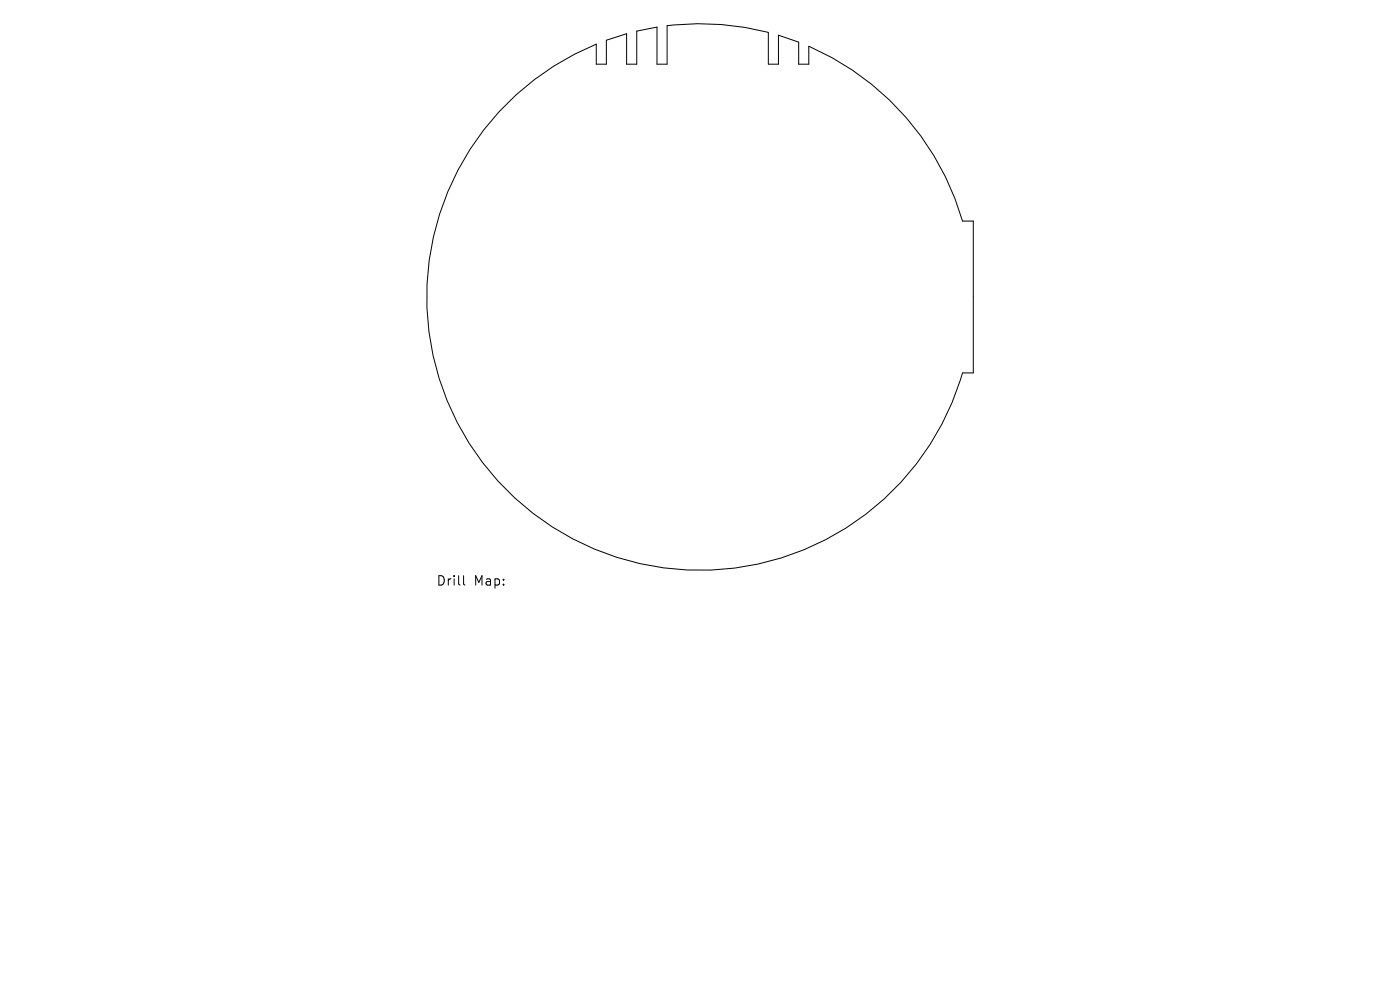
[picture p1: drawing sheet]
<svg xmlns="http://www.w3.org/2000/svg" width="297mm" height="210mm" viewBox="0 0 297 210" stroke-linecap="round" stroke-linejoin="round" font-family="sans-serif">
<defs><g id="words">
<g font-size="2.8">
<text x="92.5" y="124.5">Drill</text>
<text x="100.5" y="124.5">Map:</text>
</g>
</g></defs>
<path d="M128.6 8.5l4.3-1.3v6.4h2.2v-7l4.3-.9v7.9h2.1v-8.2a58 58 0 0 1 21.5 1.5v6.7h2.1v-6.1l4.3 1.4v4.7h2.2v-3.8a58 58 0 0 1 32.6 37.1h2.3v32.2h-2.3a58 58 0 0 1-94.4 27 58 58 0 0 1 16.7-96.7v4.2h2.1v-5.1M98.3 122.1v1.7l.3 .3" fill="none" stroke="#000" stroke-width=".21"/>
<use href="#words"/>
</svg>
